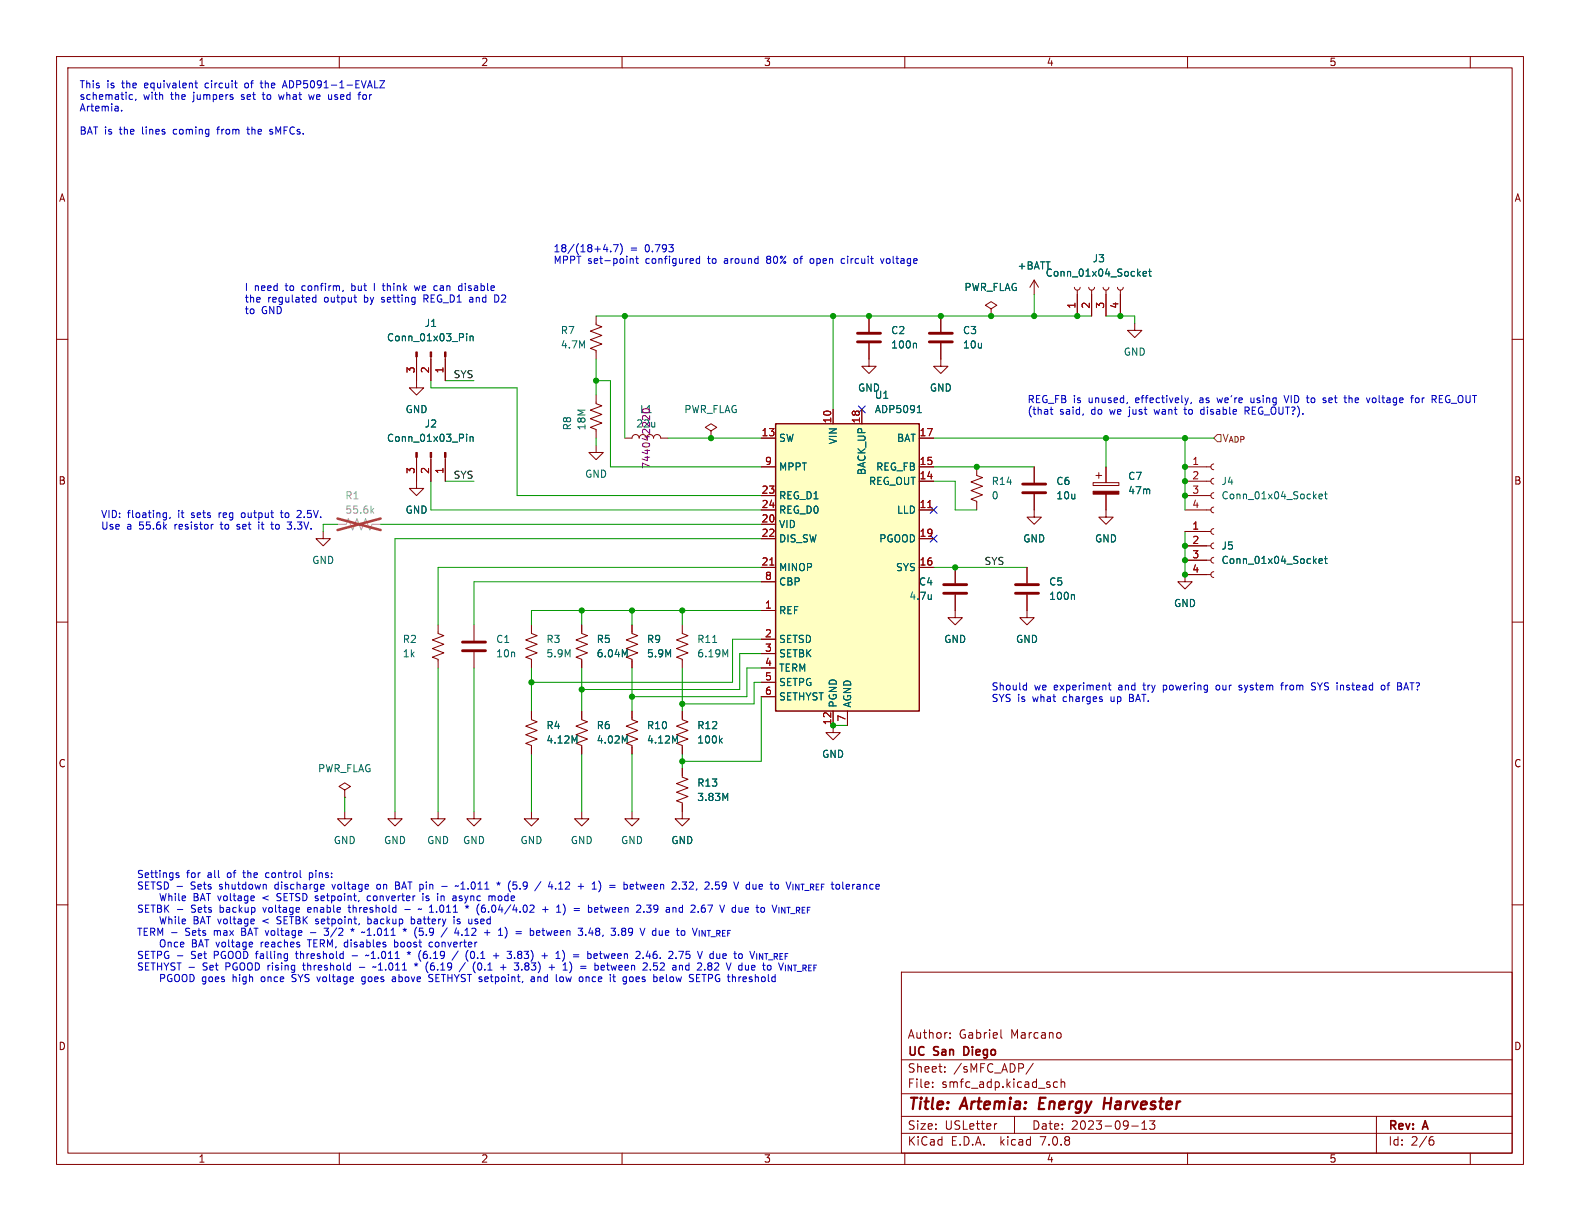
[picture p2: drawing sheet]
<svg xmlns="http://www.w3.org/2000/svg" width="279mm" height="216mm" viewBox="0 0 279 216" stroke-linecap="round" stroke-linejoin="round" font-family="sans-serif">
<defs><g id="words">
<g font-size="2.8" fill="#840000">
<text x="160.4" y="196.8">Title:</text>
<text x="170.1" y="196.8">Artemia:</text>
<text x="184.6" y="196.8">Energy</text>
<text x="196.8" y="196.8">Harvester</text>
</g>
<g font-size="2.1" fill="#840000">
<text x="160.4" y="183.9">Author:</text>
<text x="169.6" y="183.9">Gabriel</text>
<text x="178.8" y="183.9">Marcano</text>
<text x="160.4" y="189.9">Sheet:</text>
<text x="160.4" y="187.1">UC</text>
<text x="165.2" y="187.1">San</text>
<text x="168.6" y="189.9">/sMFC_ADP/</text>
<text x="171.1" y="187.1">Diego</text>
<text x="160.4" y="192.6">File:</text>
<text x="166.5" y="192.6">smfc_adp.kicad_sch</text>
<text x="160.4" y="202.8">KiCad</text>
<text x="160.4" y="200">Size:</text>
<text x="167.1" y="200">USLetter</text>
<text x="168.1" y="202.8">E.D.A.</text>
<text x="177" y="202.8">kicad</text>
<text x="182.4" y="200">Date:</text>
<text x="184.2" y="202.8">7.0.8</text>
<text x="189.4" y="200">2023-09-13</text>
<text x="245.4" y="200.2">Rev:</text>
<text x="245.4" y="202.8">Id:</text>
<text x="249.5" y="202.8">2/6</text>
<text x="251.8" y="200.2">A</text>
</g>
<g font-size="1.8" fill="#840000">
<text x="35" y="11.9">1</text>
<text x="85" y="11.9">2</text>
<text x="135" y="11.9">3</text>
<text x="185" y="11.9">4</text>
<text x="235" y="11.9">5</text>
<text x="10.3" y="35.9">A</text>
<text x="267.7" y="35.9">A</text>
<text x="10.3" y="85.9">B</text>
<text x="267.7" y="85.9">B</text>
<text x="10.3" y="135.9">C</text>
<text x="267.7" y="135.9">C</text>
<text x="10.3" y="185.9">D</text>
<text x="267.7" y="185.9">D</text>
<text x="35" y="205.8">1</text>
<text x="85" y="205.8">2</text>
<text x="135" y="205.8">3</text>
<text x="185" y="205.8">4</text>
<text x="235" y="205.8">5</text>
</g>
<g font-size="1.8" fill="#0000c2">
<text x="14" y="15.7">This</text>
<text x="14" y="17.7">schematic,</text>
<text x="18.9" y="15.7">is</text>
<text x="21.7" y="15.7">the</text>
<text x="25.4" y="17.7">with</text>
<text x="25.8" y="15.7">equivalent</text>
<text x="30.3" y="17.7">the</text>
<text x="34.5" y="17.7">jumpers</text>
<text x="36.7" y="15.7">circuit</text>
<text x="43.1" y="17.7">set</text>
<text x="44" y="15.7">of</text>
<text x="47" y="15.7">the</text>
<text x="47.2" y="17.7">to</text>
<text x="50.2" y="17.7">what</text>
<text x="51.1" y="15.7">ADP5091-1-EVALZ</text>
<text x="55.7" y="17.7">we</text>
<text x="59.3" y="17.7">used</text>
<text x="64.9" y="17.7">for</text>
<text x="14" y="19.8">Artemia.</text>
<text x="14" y="23.9">BAT is</text>
<text x="21.3" y="23.9">the</text>
<text x="25.4" y="23.9">lines</text>
<text x="31.1" y="23.9">coming</text>
<text x="39.1" y="23.9">from</text>
<text x="44.6" y="23.9">the</text>
<text x="48.8" y="23.9">sMFCs.</text>
<text x="97.8" y="44.7">18/(18+4.7)</text>
<text x="97.8" y="46.7">MPPT set-point</text>
<text x="111.4" y="44.7">=</text>
<text x="114.2" y="44.7">0.793</text>
<text x="114.3" y="46.7">configured</text>
<text x="125.5" y="46.7">to</text>
<text x="128.5" y="46.7">around</text>
<text x="136.2" y="46.7">80%</text>
<text x="141.3" y="46.7">of</text>
<text x="144.3" y="46.7">open</text>
<text x="150" y="46.7">circuit</text>
<text x="157.3" y="46.7">voltage</text>
<text x="43.2" y="51.5">I</text>
<text x="43.2" y="53.6">the</text>
<text x="45" y="51.5">need</text>
<text x="47.3" y="53.6">regulated</text>
<text x="50.6" y="51.5">to</text>
<text x="53.6" y="51.5">confirm,</text>
<text x="57.4" y="53.6">output</text>
<text x="62.6" y="51.5">but</text>
<text x="64.7" y="53.6">by</text>
<text x="67.9" y="53.6">setting</text>
<text x="68.6" y="51.5">think</text>
<text x="74.4" y="51.5">we</text>
<text x="75.6" y="53.6">REG_D1 and</text>
<text x="78" y="51.5">can</text>
<text x="82.6" y="51.5">disable</text>
<text x="88.5" y="53.6">D2</text>
<text x="43.2" y="55.6">to</text>
<text x="46.2" y="55.6">GND</text>
<text x="181.6" y="71.4">REG_FB is</text>
<text x="192.6" y="71.4">unused,</text>
<text x="201.1" y="71.4">effectively,</text>
<text x="212.6" y="71.4">as</text>
<text x="215.9" y="71.4">we're</text>
<text x="222" y="71.4">using</text>
<text x="228.3" y="71.4">VID to</text>
<text x="235.4" y="71.4">set</text>
<text x="239.5" y="71.4">the</text>
<text x="243.6" y="71.4">voltage</text>
<text x="251.7" y="71.4">for</text>
<text x="255.5" y="71.4">REG_OUT</text>
<text x="181.6" y="73.4">(that</text>
<text x="187.4" y="73.4">said,</text>
<text x="193.1" y="73.4">do</text>
<text x="196.6" y="73.4">we</text>
<text x="200.1" y="73.4">just</text>
<text x="204.8" y="73.4">want</text>
<text x="210.3" y="73.4">to</text>
<text x="213.4" y="73.4">disable</text>
<text x="221.4" y="73.4">REG_OUT?).</text>
<text x="17.8" y="91.7">VID:</text>
<text x="17.8" y="93.7">Use</text>
<text x="22.4" y="93.7">a</text>
<text x="22.5" y="91.7">floating,</text>
<text x="24.7" y="93.7">55.6k</text>
<text x="31.2" y="93.7">resistor</text>
<text x="31.6" y="91.7">it</text>
<text x="34.1" y="91.7">sets</text>
<text x="39.2" y="91.7">reg</text>
<text x="39.5" y="93.7">to</text>
<text x="42.6" y="93.7">set</text>
<text x="43.3" y="91.7">output</text>
<text x="46.6" y="93.7">it</text>
<text x="49.1" y="93.7">to</text>
<text x="50.6" y="91.7">to</text>
<text x="52.1" y="93.7">3.3V.</text>
<text x="53.6" y="91.7">2.5V.</text>
<text x="175.3" y="122.2">Should</text>
<text x="175.3" y="124.2">SYS is</text>
<text x="182.7" y="124.2">what</text>
<text x="182.9" y="122.2">we</text>
<text x="186.5" y="122.2">experiment</text>
<text x="188.3" y="124.2">charges</text>
<text x="196.9" y="124.2">up</text>
<text x="198.1" y="122.2">and</text>
<text x="200.3" y="124.2">BAT.</text>
<text x="202.7" y="122.2">try</text>
<text x="206.3" y="122.2">powering</text>
<text x="215.9" y="122.2">our</text>
<text x="220.2" y="122.2">system</text>
<text x="227.9" y="122.2">from</text>
<text x="233.4" y="122.2">SYS instead</text>
<text x="246.1" y="122.2">of</text>
<text x="249.2" y="122.2">BAT?</text>
<text x="24.1" y="155.3">Settings</text>
<text x="33" y="155.3">for</text>
<text x="36.8" y="155.3">all</text>
<text x="40.5" y="155.3">of</text>
<text x="43.5" y="155.3">the</text>
<text x="47.6" y="155.3">control</text>
<text x="55.5" y="155.3">pins:</text>
<text x="24.1" y="157.4">SETSD -</text>
<text x="24.1" y="161.5">SETBK -</text>
<text x="28.8" y="159.4">While</text>
<text x="33.8" y="157.4">Sets</text>
<text x="33.9" y="161.5">Sets</text>
<text x="34.9" y="159.4">BAT voltage</text>
<text x="39.1" y="157.4">shutdown</text>
<text x="39.1" y="161.5">backup</text>
<text x="47" y="161.5">voltage</text>
<text x="47.5" y="159.4">&lt;</text>
<text x="49.1" y="157.4">discharge</text>
<text x="50.2" y="159.4">SETSD setpoint,</text>
<text x="55.1" y="161.5">enable</text>
<text x="59.4" y="157.4">voltage</text>
<text x="62.5" y="161.5">threshold</text>
<text x="66.6" y="159.4">converter</text>
<text x="67.5" y="157.4">on</text>
<text x="71" y="157.4">BAT pin</text>
<text x="75.3" y="161.5">~ 1.011</text>
<text x="76.6" y="159.4">is</text>
<text x="79.4" y="159.4">in</text>
<text x="82.3" y="157.4">~1.011</text>
<text x="82.3" y="159.4">async</text>
<text x="84" y="161.5">*</text>
<text x="86.2" y="161.5">(6.04/4.02</text>
<text x="88.9" y="159.4">mode</text>
<text x="89.8" y="157.4">*</text>
<text x="91.9" y="157.4">(5.9</text>
<text x="97" y="157.4">/</text>
<text x="98" y="161.5">+</text>
<text x="99.5" y="157.4">4.12</text>
<text x="100.7" y="161.5">1)</text>
<text x="104" y="161.5">=</text>
<text x="104.9" y="157.4">+</text>
<text x="106.7" y="161.5">between</text>
<text x="107.6" y="157.4">1)</text>
<text x="110.9" y="157.4">=</text>
<text x="113.6" y="157.4">between</text>
<text x="115.5" y="161.5">2.39</text>
<text x="120.9" y="161.5">and</text>
<text x="122.4" y="157.4">2.32,</text>
<text x="125.5" y="161.5">2.67</text>
<text x="128.4" y="157.4">2.59</text>
<text x="130.9" y="161.5">V due</text>
<text x="133.8" y="157.4">V due</text>
<text x="137.7" y="161.5">to</text>
<text x="140.6" y="157.4">to</text>
<text x="140.8" y="161.5">V_{INT_REF}</text>
<text x="143.7" y="157.4">V_{INT_REF}</text>
<text x="151.8" y="157.4">tolerance</text>
<text x="24.1" y="165.6">TERM -</text>
<text x="28.8" y="163.5">While</text>
<text x="28.8" y="167.6">Once</text>
<text x="32.9" y="165.6">Sets</text>
<text x="34.6" y="167.6">BAT voltage</text>
<text x="34.9" y="163.5">BAT voltage</text>
<text x="38.1" y="165.6">max</text>
<text x="43.1" y="165.6">BAT voltage</text>
<text x="47.2" y="167.6">reaches</text>
<text x="47.5" y="163.5">&lt;</text>
<text x="50.2" y="163.5">SETBK setpoint,</text>
<text x="55.8" y="167.6">TERM, disables</text>
<text x="58.5" y="165.6">3/2</text>
<text x="63.4" y="165.6">*</text>
<text x="65.5" y="165.6">~1.011</text>
<text x="66.7" y="163.5">backup</text>
<text x="71.4" y="167.6">boost</text>
<text x="73" y="165.6">*</text>
<text x="74.6" y="163.5">battery</text>
<text x="75.2" y="165.6">(5.9</text>
<text x="77.8" y="167.6">converter</text>
<text x="80.2" y="165.6">/</text>
<text x="82.3" y="163.5">is</text>
<text x="82.7" y="165.6">4.12</text>
<text x="85.1" y="163.5">used</text>
<text x="88.1" y="165.6">+</text>
<text x="90.9" y="165.6">1)</text>
<text x="94.1" y="165.6">=</text>
<text x="96.8" y="165.6">between</text>
<text x="105.6" y="165.6">3.48,</text>
<text x="111.6" y="165.6">3.89</text>
<text x="117" y="165.6">V due</text>
<text x="123.8" y="165.6">to</text>
<text x="126.9" y="165.6">V_{INT_REF}</text>
<text x="24.1" y="169.7">SETPG -</text>
<text x="24.1" y="171.7">SETHYST -</text>
<text x="28.8" y="173.7">PGOOD goes</text>
<text x="33.9" y="169.7">Set</text>
<text x="36" y="171.7">Set</text>
<text x="38.1" y="169.7">PGOOD falling</text>
<text x="40.2" y="171.7">PGOOD rising</text>
<text x="42" y="173.7">high</text>
<text x="47.3" y="173.7">once</text>
<text x="52.9" y="173.7">SYS voltage</text>
<text x="53" y="169.7">threshold</text>
<text x="54.3" y="171.7">threshold</text>
<text x="65.7" y="173.7">goes</text>
<text x="65.8" y="169.7">~1.011</text>
<text x="67.1" y="171.7">~1.011</text>
<text x="71.2" y="173.7">above</text>
<text x="73.3" y="169.7">*</text>
<text x="74.6" y="171.7">*</text>
<text x="75.5" y="169.7">(6.19</text>
<text x="76.8" y="171.7">(6.19</text>
<text x="77.9" y="173.7">SETHYST setpoint,</text>
<text x="81.7" y="169.7">/</text>
<text x="83" y="171.7">/</text>
<text x="84.2" y="169.7">(0.1</text>
<text x="85.5" y="171.7">(0.1</text>
<text x="89.3" y="169.7">+</text>
<text x="90.6" y="171.7">+</text>
<text x="92" y="169.7">3.83)</text>
<text x="93.3" y="171.7">3.83)</text>
<text x="96.4" y="173.7">and</text>
<text x="98.3" y="169.7">+</text>
<text x="99.5" y="171.7">+</text>
<text x="101" y="173.7">low</text>
<text x="101" y="169.7">1)</text>
<text x="102.3" y="171.7">1)</text>
<text x="104.2" y="169.7">=</text>
<text x="105.3" y="173.7">once</text>
<text x="105.5" y="171.7">=</text>
<text x="107" y="169.7">between</text>
<text x="108.3" y="171.7">between</text>
<text x="111" y="173.7">it</text>
<text x="113.5" y="173.7">goes</text>
<text x="115.8" y="169.7">2.46.</text>
<text x="117" y="171.7">2.52</text>
<text x="119.1" y="173.7">below</text>
<text x="121.8" y="169.7">2.75</text>
<text x="122.5" y="171.7">and</text>
<text x="125.6" y="173.7">SETPG threshold</text>
<text x="127.1" y="171.7">2.82</text>
<text x="127.2" y="169.7">V due</text>
<text x="132.5" y="171.7">V due</text>
<text x="134" y="169.7">to</text>
<text x="137.1" y="169.7">V_{INT_REF}</text>
<text x="139.3" y="171.7">to</text>
<text x="142.3" y="171.7">V_{INT_REF}</text>
</g>
<g font-size="1.8" fill="#006464">
<text x="179.8" y="47.9">+BATT</text>
<text x="193.1" y="46.6">J3</text>
<text x="170.4" y="51.7">PWR_FLAG</text>
<text x="184.8" y="49.1">Conn_01x04_Socket</text>
<text x="75" y="58">J1</text>
<text x="99.1" y="59.3">R7</text>
<text x="157.5" y="59.3">C2</text>
<text x="170.2" y="59.3">C3</text>
<text x="68.3" y="60.6">Conn_01x03_Pin</text>
<text x="99.1" y="61.8">4.7M</text>
<text x="157.5" y="61.8">100n</text>
<text x="170.2" y="61.8">10u</text>
<text x="198.6" y="63.1">GND</text>
<text x="151.6" y="69.4">GND</text>
<text x="154.6" y="70.7">U1</text>
<text x="164.3" y="69.4">GND</text>
<text x="71.6" y="73.3">GND</text>
<text x="75" y="75.8">J2</text>
<text x="101.2" y="76.2" transform="rotate(-90 101.2 76.2)">R8</text>
<text x="103.7" y="76.2" transform="rotate(-90 103.7 76.2)">18M</text>
<text x="120.9" y="73.3">PWR_FLAG</text>
<text x="154.6" y="73.3">ADP5091</text>
<text x="68.3" y="78.3">Conn_01x03_Pin</text>
<text x="137.7" y="78.3">SW</text>
<text x="137.7" y="83.4">MPPT</text>
<text x="148.2" y="78.7" transform="rotate(-90 148.2 78.7)">VIN</text>
<text x="154.8" y="83.4">REG_FB</text>
<text x="158.5" y="78.3">BAT</text>
<text x="103.4" y="84.7">GND</text>
<text x="137.7" y="88.5">REG_D1</text>
<text x="153.3" y="84.1" transform="rotate(-90 153.3 84.1)">BACK_UP</text>
<text x="153.6" y="86">REG_OUT</text>
<text x="175.3" y="88.5">0</text>
<text x="175.3" y="86">R14</text>
<text x="186.7" y="86">C6</text>
<text x="186.7" y="88.5">10u</text>
<text x="199.4" y="85.1">C7</text>
<text x="199.4" y="87.6">47m</text>
<text x="215.9" y="86">J4</text>
<text x="215.9" y="88.5">Conn_01x04_Socket</text>
<text x="71.6" y="91">GND</text>
<text x="137.7" y="93.6">VID</text>
<text x="137.7" y="91">REG_D0</text>
<text x="158.5" y="91">LLD</text>
<text x="55.1" y="99.9">GND</text>
<text x="137.7" y="101.2">MINOP</text>
<text x="137.7" y="96.1">DIS_SW</text>
<text x="155.4" y="96.1">PGOOD</text>
<text x="158.3" y="101.2">SYS</text>
<text x="180.8" y="96.1">GND</text>
<text x="193.5" y="96.1">GND</text>
<text x="215.9" y="97.4">J5</text>
<text x="215.9" y="99.9">Conn_01x04_Socket</text>
<text x="137.7" y="103.7">CBP</text>
<text x="160.7" y="106.3">4.7u</text>
<text x="162.4" y="103.7">C4</text>
<text x="185.4" y="103.7">C5</text>
<text x="185.4" y="106.3">100n</text>
<text x="207.5" y="107.5">GND</text>
<text x="71.1" y="113.9">R2</text>
<text x="87.6" y="113.9">C1</text>
<text x="96.5" y="113.9">R3</text>
<text x="105.4" y="113.9">R5</text>
<text x="114.3" y="113.9">R9</text>
<text x="123.2" y="113.9">R11</text>
<text x="137.7" y="108.8">REF</text>
<text x="137.7" y="113.9">SETSD</text>
<text x="166.9" y="113.9">GND</text>
<text x="179.6" y="113.9">GND</text>
<text x="71.1" y="116.4">1k</text>
<text x="87.6" y="116.4">10n</text>
<text x="96.5" y="116.4">5.9M</text>
<text x="105.4" y="116.4">6.04M</text>
<text x="114.3" y="116.4">5.9M</text>
<text x="123.2" y="116.4">6.19M</text>
<text x="137.7" y="116.4">SETBK</text>
<text x="137.7" y="119">TERM</text>
<text x="137.7" y="121.5">SETPG</text>
<text x="137.7" y="124.1">SETHYST</text>
<text x="148.2" y="125.2" transform="rotate(-90 148.2 125.2)">PGND</text>
<text x="150.7" y="125.2" transform="rotate(-90 150.7 125.2)">AGND</text>
<text x="96.5" y="129.1">R4</text>
<text x="96.5" y="131.7">4.12M</text>
<text x="105.4" y="129.1">R6</text>
<text x="105.4" y="131.7">4.02M</text>
<text x="114.3" y="131.7">4.12M</text>
<text x="114.3" y="129.1">R10</text>
<text x="123.2" y="129.1">R12</text>
<text x="123.2" y="131.7">100k</text>
<text x="56.1" y="136.8">PWR_FLAG</text>
<text x="145.3" y="134.2">GND</text>
<text x="123.2" y="141.8">3.83M</text>
<text x="123.2" y="139.3">R13</text>
<text x="58.9" y="149.5">GND</text>
<text x="67.8" y="149.5">GND</text>
<text x="75.4" y="149.5">GND</text>
<text x="81.8" y="149.5">GND</text>
<text x="91.9" y="149.5">GND</text>
<text x="100.8" y="149.5">GND</text>
<text x="109.7" y="149.5">GND</text>
<text x="118.6" y="149.5">GND</text>
</g>
<g font-size="1.8" fill="#a90000">
<text x="190.2" y="54.7" transform="rotate(-90 190.2 54.7)">1</text>
<text x="192.8" y="54.7" transform="rotate(-90 192.8 54.7)">2</text>
<text x="195.3" y="54.7" transform="rotate(-90 195.3 54.7)">3</text>
<text x="197.9" y="54.7" transform="rotate(-90 197.9 54.7)">4</text>
<text x="73.4" y="66.1" transform="rotate(-90 73.4 66.1)">3</text>
<text x="75.9" y="66.1" transform="rotate(-90 75.9 66.1)">2</text>
<text x="78.5" y="66.1" transform="rotate(-90 78.5 66.1)">1</text>
<text x="134.6" y="77.2">13</text>
<text x="147.1" y="75" transform="rotate(-90 147.1 75)">10</text>
<text x="152.1" y="75" transform="rotate(-90 152.1 75)">18</text>
<text x="162.5" y="77.2">17</text>
<text x="73.4" y="83.9" transform="rotate(-90 73.4 83.9)">3</text>
<text x="75.9" y="83.9" transform="rotate(-90 75.9 83.9)">2</text>
<text x="78.5" y="83.9" transform="rotate(-90 78.5 83.9)">1</text>
<text x="135.2" y="82.3">9</text>
<text x="162.5" y="82.3">15</text>
<text x="210.7" y="82.3">1</text>
<text x="134.6" y="87.4">23</text>
<text x="134.6" y="89.9">24</text>
<text x="162.5" y="89.9">11</text>
<text x="162.5" y="84.8">14</text>
<text x="210.7" y="84.8">2</text>
<text x="210.7" y="87.4">3</text>
<text x="210.7" y="89.9">4</text>
<text x="134.6" y="92.5">20</text>
<text x="134.6" y="95">22</text>
<text x="162.5" y="95">19</text>
<text x="210.7" y="93.7">1</text>
<text x="134.6" y="100.1">21</text>
<text x="162.5" y="100.1">16</text>
<text x="210.7" y="96.3">2</text>
<text x="210.7" y="98.8">3</text>
<text x="210.7" y="101.3">4</text>
<text x="135.2" y="107.7">1</text>
<text x="135.2" y="102.6">8</text>
<text x="135.2" y="112.8">2</text>
<text x="135.2" y="115.3">3</text>
<text x="135.2" y="117.9">4</text>
<text x="135.2" y="120.4">5</text>
<text x="135.2" y="122.9">6</text>
<text x="147.1" y="128.3" transform="rotate(-90 147.1 128.3)">12</text>
<text x="149.6" y="127.7" transform="rotate(-90 149.6 127.7)">7</text>
</g>
<g font-size="1.8" fill="#0f0f0f">
<text x="80.1" y="67">SYS</text>
<text x="80.1" y="84.7">SYS</text>
<text x="174" y="100">SYS</text>
</g>
<g font-size="1.8" fill="#840084">
<text x="112.4" y="75.8">22u</text>
<text x="113.1" y="73.3">L1</text>
<text x="115.2" y="83" transform="rotate(-90 115.2 83)">744042220</text>
</g>
<text font-size="1.8" fill="#725600" x="216.1" y="78.3">V_{ADP}</text>
<g font-size="1.8" fill="#989898">
<text x="61" y="88.5">R1</text>
<text x="61" y="91">55.6k</text>
</g>
</g></defs>
<g fill="none" stroke="#840000" stroke-width=".18">
<path d="M10 10h259.4v195.9h-259.4zM12 12h255.4v191.9h-255.4zM60 10v2M110 10v2M160 10v2M210 10v2M260 10v2M10 60h2M105.4 55.9v1.5l1 .4-2 .7 2 .8-2 .8 2 .7-2 .8 1 .4v1.5M153.7 55.9v2.8M166.4 55.9v2.8M175.3 54.6l1-.6-1-.7-1.1 .7 1.1 .6v1.3"/>
<path d="M175.3 55.9h.1M182.9 49.5l-.8 1.3M182.9 49.5v2.6M182.9 49.5l.7 1.3M190 50.8l.1 .3 .4 .2 .4-.1 .1-.4M190.5 51.3v4.6M192.5 50.8l.2 .3 .3 .2 .4-.1 .1-.4M193 51.3v4.6M195.1 50.8l.1 .3 .4 .2 .3-.1 .2-.4M195.6 51.3v4.6M197.6 50.8l.1 .3 .4 .2 .4-.1 .1-.4M198.1 51.3v4.6"/>
<path d="M200.7 57.2v1.2h1.2l-1.2 1.3-1.3-1.3h1.3M267.4 60h2M73.7 63.1v5.5h1.2l-1.2 1.3-1.3-1.3h1.3M76.2 63.1v4.2M78.7 63.1v4.2M105.4 69.9v1.5l1 .4-2 .7 2 .8-2 .7 2 .8-2 .8 1 .3v1.6M105.4 78.7v1.3h1.3l-1.3 1.3-1.3-1.3h1.3M110.5 77.5h1.3a.64 .64 0 0 1 .6-.7 .64 .64 0 0 1 .6 .7 .64 .64 0 0 1 .7-.7 .64 .64 0 0 1 .6 .7M115.6 77.5a.64 .64 0 0 1 .6-.7 .64 .64 0 0 1 .6 .7h1.3M125.7 76.2l1-.6-1-.7-1 .7 1 .6v1.3M125.7 77.5h.1M134.6 77.5h2.6"/>
<path d="M147.3 72.4v2.5M152.4 72.4v2.5M153.7 60.7v4.1h1.2l-1.2 1.2-1.3-1.2h1.3M162.6 77.5h2.5M166.4 60.7v4.1h1.2l-1.2 1.2-1.3-1.2h1.3M57.1 94v1.3h1.3l-1.3 1.2-1.2-1.2h1.2M73.7 80.9v5.5h1.2l-1.2 1.2-1.3-1.2h1.3M76.2 80.9v4.2M78.7 80.9v4.2M134.6 90.2h2.6M134.6 87.6h2.6M134.6 82.6h2.6"/>
<path d="M134.6 95.3h2.6M134.6 92.7h2.6M162.6 90.2h2.5M162.6 85.1h2.5M162.6 82.6h2.5M162.6 95.3h2.5M172.7 82.6v1.5l1 .4-2 .7 2 .8-2 .7 2 .8-2 .8 1 .3v1.6M182.9 87.4v4h1.2l-1.2 1.3-1.3-1.3h1.3M182.9 82.6v2.7M193.3 85.3h4.6v.6h-4.6zM193.8 84.1h1M194.3 83.6v1"/>
<path d="M195.6 87.4v4h1.2l-1.2 1.3-1.3-1.3h1.3M195.6 82.6v2.7M209.5 90.2h4.6M209.5 87.6h4.6M209.5 85.1h4.6M209.5 82.6h4.6M209.5 99.1h4.6M209.5 96.5h4.6M209.5 94h4.6M214.6 89.7l-.3 .1-.2 .4 .2 .3 .3 .2M214.6 87.1l-.3 .2-.2 .3 .2 .4 .3 .1M214.6 84.6l-.3 .1-.2 .4 .2 .3 .3 .2"/>
<path d="M214.6 82l-.3 .2-.2 .3 .2 .4 .3 .2M214.6 98.6l-.3 .1-.2 .3 .2 .4 .3 .2M214.6 96l-.3 .1-.2 .4 .2 .4 .3 .1M214.6 93.5l-.3 .1-.2 .4 .2 .3 .3 .2M10 110h2M77.5 110.5v1.5l1 .4-2 .8 2 .7-2 .8 2 .7-2 .8 1 .4v1.5M83.8 110.5v2.8M83.8 115.3v2.8M94 110.5v1.5l1 .4-2 .8 2 .7-2 .8 2 .7-2 .8 1 .4v1.5M102.9 110.5v1.5l1 .4-2 .8 2 .7-2 .8 2 .7-2 .8 1 .4v1.5M111.8 110.5v1.5l1 .4-2.1 .8 2.1 .7-2.1 .8 2.1 .7-2.1 .8 1.1 .4v1.5M120.6 110.5v1.5l1.1 .4-2.1 .8 2.1 .7-2.1 .8 2.1 .7-2.1 .8 1 .4v1.5"/>
<path d="M134.6 108h2.6M134.6 100.3h2.6M134.6 113h2.6M134.6 115.6h2.6M134.6 118.1h2.6M134.6 102.9h2.6M162.6 100.3h2.5M168.9 105.2v4h1.3l-1.3 1.3-1.3-1.3h1.3M168.9 100.3v2.8M181.6 105.2v4h1.3l-1.3 1.3-1.3-1.3h1.3M181.6 100.3v2.8M214.1 101.6h-4.6v1.3h1.3l-1.3 1.2-1.2-1.2h1.2"/>
<path d="M214.6 101.1l-.3 .1-.2 .4 .2 .4 .3 .1M267.4 110h2M61 139.7l1-.6-1-.7-1.1 .7 1.1 .6v1.3M94 125.7v1.6l1 .3-2 .8 2 .8-2 .7 2 .8-2 .7 1 .4v1.6M102.9 125.7v1.6l1 .3-2 .8 2 .8-2 .7 2 .8-2 .7 1 .4v1.6M111.8 125.7v1.6l1 .3-2.1 .8 2.1 .8-2.1 .7 2.1 .8-2.1 .7 1.1 .4v1.6M120.6 135.9v1.5l1.1 .4-2.1 .8 2.1 .7-2.1 .8 2.1 .7-2.1 .8 1 .4v2.8h1.3l-1.3 1.3-1.2-1.3h1.2M120.6 125.7v1.6l1.1 .3-2.1 .8 2.1 .8-2.1 .7 2.1 .8-2.1 .7 1 .4v1.6M134.6 120.7h2.6M134.6 123.2h2.6M147.3 125.7v3.8h1.3l-1.3 1.3-1.3-1.3h1.3M149.9 125.7v2.6"/>
<path d="M10 160h2M61 141h.1M61 143.5v1.3h1.2l-1.2 1.3-1.3-1.3h1.3M69.8 143.5v1.3h1.3l-1.3 1.3-1.2-1.3h1.2M77.5 143.5v1.3h1.2l-1.2 1.3-1.3-1.3h1.3M83.8 143.5v1.3h1.3l-1.3 1.3-1.3-1.3h1.3M94 143.5v1.3h1.2l-1.2 1.3-1.3-1.3h1.3M102.9 143.5v1.3h1.2l-1.2 1.3-1.3-1.3h1.3M111.8 143.5v1.3h1.2l-1.2 1.3-1.3-1.3h1.3M267.4 160h2M159.4 171.9h108v32h-108zM159.4 197.4h108"/>
<path d="M159.4 193.4h108M159.4 187.4h108M164.9 192.1v.2M164.9 191.4v.1M167.1 189.4v.2M167.1 188.7v.1M168 183.4v.2M168 182.7v.1M176.3 198.7l-.3 .1M177 182.1v1.3l.2 .2M179.4 197.4v3M182.7 188l-1.3 1.9"/>
<path d="M187 191.4l-.4-.1-.3 .3v.4l.1 .2h.6M187.5 182.7l.1 .2v.4l-.1 .2M187.6 191.4l.3-.1 .3 .1 .1 .9M187.6 190.8v1.5M200.1 199.1h1.2M201.9 199.7h.9M201.9 198.6l.5-.4v1.5M203.3 198.2h.9l-.5 .6 .4 .1v.6l-.2 .2h-.4l-.2-.2M243.4 197.4v6.5M60 203.9v2M110 203.9v2M159.4 200.4h108"/>
<path d="M160 203.9v2M210 203.9v2M253 201.6h.3l.3 .2-.1 .5-.5 .2M253.4 201l-.4 .1M260 203.9v2"/>
</g>
<path d="M183.9 194.1l-.2 2h1M195.3 195.1h1.1M195.4 194.1l-.3 2" fill="none" stroke="#840000" stroke-width=".4"/>
<path d="M170.8 185.1h-.3v1.5h.3" fill="none" stroke="#840000" stroke-width=".3"/>
<g fill="none" stroke="#006464" stroke-width=".18">
<path d="M82.5 59v.1M82.5 59.4v.9M83.1 59.4v.9M83.1 59.5l.2-.1 .3 .1 .1 .8M202.1 48.4l.6-.1v-.2l-.4-.1-.2 .2 .1 .6h.5M203.1 48h.5M203.3 47.6v1.1l.3 .1M82.5 76.8v.1M82.5 77.2v.8M83.1 77.2v.8M83.1 77.3l.2-.1 .3 .1 .1 .7M161.9 60.7l.2 .2v.6"/>
<path d="M162.2 73h.7M162.3 72l.3-.3v1.3M233.2 87.8l.7-.1-.1-.3h-.4l-.2 .1 .1 .6h.5M233.2 99.2l.7-.1-.1-.2-.4-.1-.2 .2 .1 .6h.5M234.2 87.4h.5M234.2 98.8h.5M234.4 86.9v1.1l.3 .2M234.4 98.4v1.1l.3 .1M110.5 115.8l.4-.9v1.2M126 113.6h.7M128.3 115.8l.4-.9v1.2M164.7 105.1v.9"/>
<path d="M164.7 105.9h-.1M189.8 105.1l.2 .2v.7M101.6 131l.4-.9v1.3M110.5 131l.4-.9v1.3M119.4 131l.4-.9v1.3M127.4 130.9l.3 .5M127.7 130.5l-.5 .5M128.3 141.2l.4-.9v1.2"/>
</g>
<path d="M151.6 58.9h4.1M164.3 58.9h4.1M151.6 60.5h4.1M164.3 60.5h4.1M180.8 85.6h4.1M180.8 87.1h4.1M81.8 113.5h4.1M81.8 115.1h4.1M166.9 103.4h4M166.9 104.9h4M179.6 103.4h4M179.6 104.9h4" fill="none" stroke="#840000" stroke-width=".51"/>
<path d="M114.9 73.5v.8l-.7-.8" fill="none" stroke="#840084" stroke-width=".18"/>
<g fill="#840000" stroke="#840000" stroke-width=".18">
<path d="M73.5 80h.3v.9h-.3z"/>
<path d="M76.1 80h.2v.9h-.2z"/>
<path d="M78.6 80h.3v.9h-.3z"/>
<path d="M73.5 62.2h.3v.9h-.3z"/>
<path d="M76.1 62.2h.2v.9h-.2z"/>
<path d="M78.6 62.2h.3v.9h-.3z"/>
<path d="M193.3 86.9h4.6v.5h-4.6z"/>
</g>
<path d="M59.7 92.7h1.5l.4-1 .8 2 .7-2 .8 2 .7-2 .8 2 .4-1h1.5" fill="none" stroke="#a1a1a1" stroke-width=".18"/>
<path d="M65.7 90.3l.4 .4M66.1 89.9l-.5 .5" fill="none" stroke="#989898" stroke-width=".18"/>
<path d="M59.7 91.7l7.6 2M67.3 91.7l-7.6 2" fill="none" stroke="#eb3a3d" stroke-width=".46"/>
<path d="M137.2 74.9h25.4v50.8h-25.4z" fill="#ffffc2" stroke="#ffffc2" stroke-width=".18"/>
<path d="M137.2 74.9h25.4v50.8h-25.4z" fill="none" stroke="#840000" stroke-width=".25"/>
<path d="M136.1 99.9h.8M164.1 89.8h.7" fill="none" stroke="#a90000" stroke-width=".18"/>
<path d="M215.3 76.8h.6v1.3h-.6l-.7-.6z" fill="none" stroke="#725600" stroke-width=".18"/>
<g fill="none" stroke="#0000c2" stroke-width=".18">
<path d="M21.5 19.5v.1M22.8 17.3l.3 .3 .3-.1M23.4 16.8l-.3-.1-.3 .3M24 17.5l-.1 .3M34.5 14.7h.4M34.6 14.3v1.1l.3 .1M41.5 14.7h.4M41.8 15.5h.1M43.4 14.8l-.1 .1 .1 .6M46 14.7h.5M46.2 14.3v1.1l.3 .1M46.4 16.7h.4"/>
<path d="M46.5 16.3l.1 1.2M49.3 16.7l.2 .9 .3-.6M49.9 15.5l.5-1.2 .4 1.2M50.1 15.2h.6M54.6 16.7l.2 .9 .3-.6 .2 .6M58.6 16.7v.9M58.6 17.5l-.1 .1M63.3 16.7h.5M64.4 16.7l-.3 .3v.3l.3 .3M67.2 14.3h.8l-.8 1.2h.8M38.3 22.9h.5M38.6 22.5l-.1 1.2"/>
<path d="M43.6 22.9h.5M43.8 22.4v1.1l.3 .2M48.2 22.9h-.3l-.2 .2 .5 .4M48.2 23.5l-.1 .2h-.4M55.9 52.2v1.2M55.9 52.6h-.4l-.2 .2 .1 .6h.5M60.7 51.3l-.1 .3M62.6 52.6h.5M62.8 53.4h.3M66.2 50.1v1.3M67.6 50.5h.5M67.8 50.1v1.1l.3 .2"/>
<path d="M73.3 50.5l.2 .9 .3-.6 .2 .6M75 52.2v1.2M75 52.8h.5M77.2 50.5l.1 .1M77.3 51.3l-.1 .1M81.3 50.5l.4 .1M81.7 51.3l-.4 .1M81.7 50.1v1.3M87.5 52.2v1.2l.6-.2M87.8 52.2l.3 .1M106.7 44.1h.8M108 44.4v.1"/>
<path d="M108.5 43.3h.8l-.5 1.2M109.7 43.1a1.47 1.47 0 0 1 0 1.9M111.4 45.7v.9M111.4 45.9l.2-.2 .3 .1 .1 .8M112.4 45.7h.5M112.6 45.3v1.1l.3 .2M123.7 45.8l-.3-.1-.3 .3 .1 .5h.5M123.7 45.3v1.3M135.8 45.3l-.2 .2 .2 .4-.2 .1v.3l.2 .3M140.8 45.7l-.3 .1-.1 .2 .1 .5 .3 .1M143.3 46.5l.2 .1 .3-.1M143.8 45.8l-.3-.1-.2 .2"/>
<path d="M148.7 46.3l.3 .3 .4-.1M149.4 45.8l-.4-.1-.3 .3M155.7 45.7l.3 .9 .3-.9M185.7 72.4h.5M185.9 72v1.1l.3 .1M199.4 71.1l-.1 .2M199.5 73.7h.1M204.1 72.4l.2 .8M209.3 72.4h.5M209.5 72v1.1l.3 .1M210.1 70.4l-.3 .8M210.7 71.1l-.1 .3"/>
<path d="M212.4 73.1l.2 .1h.3M212.9 72.5l-.3-.1-.2 .1M215.2 70.4l.3 .8M220.2 72v1.2M220.5 72.6l.4 .6M220.7 72l.2 .2-.1 .3-.6 .1M221.2 70.4v.6l.4 .2M227.1 69.9l.4 1.3 .4-1.3M234.3 70.8l.2 .2-.2 .2M234.3 70.4h.1M238.6 69.9v1.3M238.9 70.4l-.3 .1"/>
<path d="M243.1 70.4h-.3l-.1 .2v.5l.4 .1M249.4 70.4h.5M249.8 69.9h.1M250.4 70.5l.1-.1 .4 .1 .1 .5-.2 .1-.3 .1-.1-.1zM254.5 70.5h.4M255.1 69.9h-.6v1.3h.6M29.1 90.7h.3M29.4 90.7v1l-.1 .2M29.4 91.5h-.3M30.1 91.5l-.1 .2M37.7 92.7l-.2 .1M41.9 93.5l.1 .1"/>
<path d="M42.1 92.7l-.2 .2 .2 .2M42.8 90.7l-.1 .2 .1 .6M45.8 92.7v.9M47.9 92.7h.5M48.1 92.3v1.1l.3 .2M49.6 90.7h.5M49.8 90.3v1l.3 .2M51.6 93.3l-.3 .3h-.3M51.6 92.3l-.5 .5h.3l.2 .2M52.6 90.3h.5M53.2 90.8l-.7 .7h.8M181.2 121.2h.3"/>
<path d="M181.5 120.7v1.3M181.5 121.9l-.3 .1M196 121.2h.5M196.2 120.7v1.1l.3 .2M199.7 122.8v1.2h.5M199.7 123.4h.5M205.7 121.2v1.2M205.7 121.9l.1 .1M205.8 121.2h-.1M215.5 121.2h-.3l-.2 .2 .1 .5 .4 .1M219.6 121.2h-.3l-.2 .2 .5 .4M219.6 121.8l-.2 .2-.3-.1"/>
<path d="M226.5 121.2h.4M226.9 120.7l-.3 .2v1.1M231.9 121.1l.7 .5-.2 .4-.5-.1M232.6 120.8l-.5-.1-.2 .3M244.2 121.4l.3-.2h.3l.1 .2-.1 .5-.3 .1-.3-.2M245.3 121.2h.5M245.6 120.7l-.1 .2v1.1M248.2 122l.5-1.3 .4 1.3M248.4 121.6h.6M31.3 156.7h1M31.6 154.4l-.3-.1-.2 .2 .1 .2 .4 .1v.3h-.5M34.3 158v1.3h.5"/>
<path d="M34.3 158.6h.5M47.2 154.3l-.2 .3v.3l.2 .3M47.5 158.4l-1 .4 1 .3M49 158.5l.6 .2 .1 .3-.3 .3-.4-.1M54.7 155.1l.4 .1M54.7 154.3v1.3M55.1 154.3l-.4 .1M57.2 156.4l.1 .3-.6 .1M58.7 156.4l.3 .8M65.5 158.5l-.3-.1-.3 .3 .2 .5h.4M66.1 158.5v.6M67 156.4h-.3l-.1 .2 .1 .5 .3 .1"/>
<path d="M69.9 155.9l.6 .1M69.9 156.6h.5M70.4 156.6h.2M70.5 156.5l-.1 .1M70.6 157.2h-.7M74.8 158.4v.9M75.8 158.5l-.3-.1-.2 .2 .1 .2 .4 .1v.3h-.5M78.1 156.7h1M78.4 158.4l.1 .2v.7M81.1 156.6l-.6 .1M81.3 158.8l.4 .1v.2l-.1 .2-.4-.1M81.3 158.5h.4"/>
<path d="M81.5 157.2h.7M81.9 155.9l-.4 .4M87.9 156.1l.3 .2M88.2 155.9v.4M88.2 156.3l-.2 .2M88.2 156.3l.1 .2M88.5 156.1l-.3 .2M88.5 158.4l-.3 .1-.1 .2 .1 .4 .3 .2M90 157.2l.2 .4M90.8 155.9h.6M90.9 156.4h.3l.2 .3v.4l-.5 .1M95.7 155.9l-1.1 1.6"/>
<path d="M98.3 157.1v.1M98.8 157.2h.7M98.9 156.3h-.1M99.6 159.9a1.46 1.46 0 0 1 0 1.9M105.9 155.8h.1M110.3 155.9v1.3M112.4 156.4h.5M112.6 155.9v1.1l.3 .2M120.6 155.9h.8l-.4 .5 .4 .2v.5l-.2 .1h-.5M126.6 155.9h.6M126.7 156.4h.3l.2 .3-.1 .5h-.4M127.8 157.2h.3"/>
<path d="M127.9 155.9l-.2 .3v.3l.2 .2M132.2 156.4h.3M132.5 157.2h-.3M132.5 155.9v1.3M133.1 156.4v.6l.2 .2M139.9 155.9l-.5 1.3M142.3 157.5h.8M30.3 164.9h1M31.4 160.8h.9M31.4 169h.9M33.4 171h1M34 166.2v1.2h.5"/>
<path d="M34 166.8h.5M34.3 162.1v1.3h.5M34.3 162.7h.5M41.2 172.3v1.3M41.6 172.7l-.4 .2M46.2 166.6v.8M46.5 166.6l-.3 .2M46.7 172.8l-.3-.1-.2 .3 .1 .5h.4M47.5 162.5l-1 .4 1 .3M49 162.6l.6 .2 .1 .3-.3 .3-.4-.1M51.6 172.7l.8 .5-.3 .4-.5-.1M52.2 168.6h.5"/>
<path d="M52.4 168.2l.1 1.2M53.5 170.7h.5M53.7 170.3v1.2M54.3 166.2h.8M54.6 160.5l-.2 .1v.5l.2 .2M54.7 166.2v1.2M54.9 164.9h1M55 160.8l-.6 .1M57.3 165.3l.2 .1 .5-.1M58.1 164.1l-.4 .5 .3 .1M61.5 160.5h.5M61.7 160v1.1l.3 .2"/>
<path d="M62.1 164.7l.2-.3 .2 .3M62.3 169h.9M63.5 171h1M64.6 172.8l-.4-.1-.2 .3 .1 .5h.5M64.6 172.7v1.1l-.3 .2-.3-.1M64.9 165.4h.8M65.1 162.6l.3-.1 .3 .2-.2 .6h-.4M65.1 162.1v1.3M65.1 164.4l-.2 .1M65.2 168.9l-.6 .1M66.2 162.9v.4M66.5 170.9l-.6 .1"/>
<path d="M69.8 166.7l.3-.1 .3 .2-.1 .6h-.5M69.8 166.2v1.2M70.6 173.5l.3 .1M70.6 172.3v1.3M70.9 172.7l-.3 .1M70.9 166.7v.6M71.4 164.7l.2-.3 .2 .3M71.6 160.8h.9M72 168.4l.3 .1M72.3 168.2v.3M72.3 168.5l-.2 .3M72.3 168.5l.2 .3"/>
<path d="M72.6 168.4l-.3 .1M72.9 162.5h.2l.2 .2v.5l-.4 .2M73.3 170.4l.3 .2M73.4 165.3l.2 .5M73.6 170.3v.3M73.6 170.6l-.2 .2M73.6 170.6l.2 .2M73.9 170.4l-.3 .2M74.1 169.4l.3 .5M74.2 164.7h.5M74.2 165.3h.5M74.2 162.5l-.3 .1"/>
<path d="M74.3 162.9h-.3l-.2 .2 .1 .2 .4 .1M74.5 160.7l-.6 .1M75 168.3a.99 .99 0 0 0 0 1.1l.1 .1M75.1 168.7l-.3 .2M75.4 171.5l.2 .5M76.1 166.6l.4 .1M76.2 170.6l-.1 .7 .3 .2M76.4 170.7l-.3 .3M76.5 167.4h-.4M77.1 172.3v1.3h.6M77.1 172.9h.4M77.4 166.6l-.3 .1-.1 .1v.5l.4 .1"/>
<path d="M79.1 164.1l-1.1 1.6M81 168.2l-1.1 1.6M81.3 162.6l-.3-.1-.2 .2 .1 .2 .4 .1v.3h-.5M81.7 165.3v.1M82.3 170.2l-1.1 1.6M82.4 160.6l.2-.3 .2 .3M83.5 168.2a.72 .72 0 0 0 .1 1.3l.2-.1M83.6 168.2l.2 .1M84 162.9l.5 .2v.2l-.4 .1M84 162.6h.5M84.4 161.2l.2 .5M84.5 170.5v.5l.1 .4 .2 .1 .3-.1"/>
<path d="M85.2 161.2h.5M85.2 160.6h.5M87.2 169h1M87.7 168.5v1M88.5 171h1M89 170.6v.9M91 169.4v.1M92.3 171.4v.1M93.8 164.1v1.3M94.1 172.7h.2l.2 .2v.7M94.5 173.5l-.4 .1M94.5 173l-.4 .1"/>
<path d="M95.1 172.9l.2-.2 .3 .1 .1 .8M95.1 172.7v.9M95.8 164.6h.5M95.8 169h1M96 160.8h.9M96 164.1v1.1l.3 .2M96.4 160.3v1M97.1 171h1M99.5 168v.1M100.1 172.7l.2 .9 .2-.6M103.9 168.2v1.3M104.1 160v1.3"/>
<path d="M104.4 164.1l-.3 .9h.8M104.7 164.6v.8M104.8 172.9v.6M105.2 170.3v1.2M105.3 160.5h.4l.1 .3-.7 .1M105.7 161.2l-.4 .1M106 168.6h.5M106.1 160.5h.5M106.2 168.2v1.1l.3 .2M107.3 170.7h.4M107.4 170.3v1.1l.3 .1M110 164.2l.2-.1 .3 .1 .2 .2-.3 .3"/>
<path d="M110 164.6l.2 .1M110.2 164.7h.2M110.2 164.7l-.2 .1M110.2 173.9l.3 .1M110.4 164.7l.3 .2-.1 .4-.2 .1-.4-.1M110.6 172.7h-.2l-.2 .3v.5l.4 .1M113 172.8l-.4-.1-.1 .2v.6h.5M113.1 173l-.6 .2M113.9 161.2v.1M114.3 161.2l.2 .1 .5-.1M114.3 160h.8l-.4 .5 .3 .1M114.6 168.2l-.3 .9h.8"/>
<path d="M114.9 168.6v.9M115.6 164.6h.4M115.6 170.3l-.1 .6 .2-.2 .5 .1 .1 .5-.3 .2-.5-.1M116 165.3l-.4 .1M116 164.1v1.3M117.8 173.4l.2 .2M118.6 172.8l-.1 .2 .1 .5M119.5 160.5v.8M120 168.2h.9l-.6 1.3M120.6 160.5h-.4l-.1 .2v.5l.5 .1M121.8 170.7h-.3l-.3 .2 .2 .6h.4M121.8 170.3v1.2"/>
<path d="M122.4 164.1l.5 1.3 .4-1.3M124.3 160.5h.2l.2 .3v.4l-.4 .1M124.5 172.3v1.3M124.6 160l-.3 .1M125.7 165.6h.8M125.8 168.6l.3 .1M126.1 169.4l-.3 .1M126.1 168.2v1.3M126.6 170.3l-.2 .1M127 170.8l-.7 .7h.8M129.5 161.2l.2 .1 .4-.1M130.1 160.5h-.4l-.2 .1"/>
<path d="M130.1 160v1.3M130.8 170.7h.4M131.2 171.5h-.4M131.2 170.3v1.2M131.8 170.7v.7l.2 .1M132.6 168.2l.4 1.3 .4-1.3M135.9 169.7h.8M136.5 160l.5 1.3 .4-1.3M138.5 170.3l-.4 1.2M139.8 161.5h.8M141 171.8h.7"/>
</g>
<g fill="none" stroke="#009600" stroke-width=".18">
<path d="M105.4 55.9h87.6M110.5 55.9v21.6M147.3 55.9v16.5M182.9 52.1v3.8M195.6 55.9h5.1v1.3M76.2 67.3v1.3h15.2v19h43.2M78.7 67.3h5.1M105.4 67.3h2.5v15.3h26.7M105.4 63.5v6.4M105.4 77.5v1.2M118.1 77.5h16.5M165.1 77.5h49.5"/>
<path d="M195.6 77.5v5.1M209.5 77.5v12.7M59.7 92.7h-2.6v1.3M67.3 92.7h67.3M76.2 85.1v5.1h58.4M78.7 85.1h5.1M134.6 95.3h-64.8v48.2M165.1 85.1h3.8v5.1h3.8M165.1 82.6h17.8M209.5 94v7.6M77.5 118.1v25.4M83.8 118.1v25.4"/>
<path d="M94 118.1v7.6M102.9 108v2.5M102.9 118.1v7.6M111.8 108v2.5M111.8 118.1v7.6M120.6 108v2.5M120.6 118.1v7.6M134.6 115.6h-3.8v6.3h-27.9M134.6 118.1h-2.5v5.1h-20.3M134.6 108h-40.6v2.5M134.6 102.9h-50.8v7.6M134.6 100.3h-57.1v10.2"/>
<path d="M134.6 113h-5.1v7.7h-35.5M165.1 100.3h16.5M94 133.4v10.1M102.9 133.4v10.1M111.8 133.4v10.1M120.6 133.4v2.5M134.6 123.2v11.4h-14M134.6 120.7h-1.3v3.8h-12.7M147.3 128.3h2.6M61 141v2.5"/>
</g>
<path d="M151.8 71.8l1.2 1.2M153 71.8l-1.2 1.2M164.5 89.6l1.2 1.2M164.5 94.6l1.2 1.3M165.7 89.6l-1.2 1.2M165.7 94.6l-1.2 1.3" fill="none" stroke="#000084" stroke-width=".18"/>
<g fill="#009600" stroke="#009600" stroke-width=".18">
<circle cx="209.5" cy="77.5" r=".46"/>
<circle cx="168.9" cy="100.3" r=".46"/>
<circle cx="209.5" cy="101.6" r=".46"/>
<circle cx="209.5" cy="96.5" r=".46"/>
<circle cx="209.5" cy="99.1" r=".46"/>
<circle cx="209.5" cy="85.1" r=".46"/>
<circle cx="209.5" cy="87.6" r=".46"/>
<circle cx="209.5" cy="82.6" r=".46"/>
<circle cx="147.3" cy="55.9" r=".46"/>
<circle cx="125.7" cy="77.5" r=".46"/>
<circle cx="153.7" cy="55.9" r=".46"/>
<circle cx="110.5" cy="55.9" r=".46"/>
<circle cx="105.4" cy="67.3" r=".46"/>
<circle cx="147.3" cy="128.3" r=".46"/>
<circle cx="111.8" cy="123.2" r=".46"/>
<circle cx="120.6" cy="134.6" r=".46"/>
<circle cx="166.4" cy="55.9" r=".46"/>
<circle cx="175.3" cy="55.9" r=".46"/>
<circle cx="172.7" cy="82.6" r=".46"/>
<circle cx="195.6" cy="77.5" r=".46"/>
<circle cx="198.1" cy="55.9" r=".46"/>
<circle cx="190.5" cy="55.9" r=".46"/>
<circle cx="182.9" cy="55.9" r=".46"/>
<circle cx="111.8" cy="108" r=".46"/>
<circle cx="102.9" cy="121.9" r=".46"/>
<circle cx="102.9" cy="108" r=".46"/>
<circle cx="94" cy="120.7" r=".46"/>
<circle cx="120.6" cy="124.5" r=".46"/>
<circle cx="120.6" cy="108" r=".46"/>
</g>
<use href="#words"/>
</svg>
